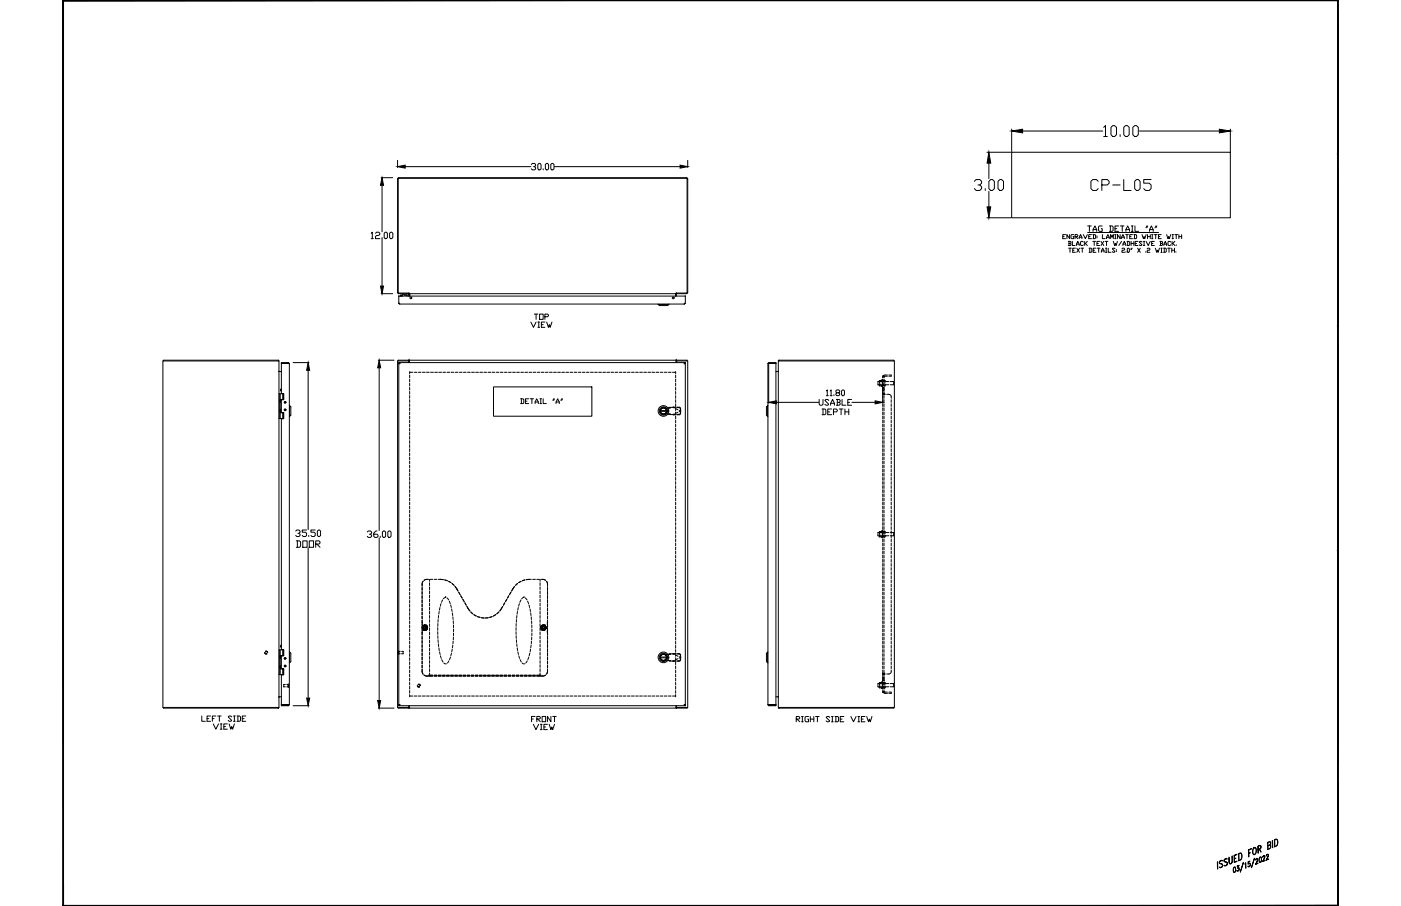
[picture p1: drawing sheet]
<svg xmlns="http://www.w3.org/2000/svg" width="864mm" height="559mm" viewBox="0 0 864 559" stroke-linecap="round" stroke-linejoin="round" font-family="sans-serif">
<defs><g id="words">
<text font-size="11" x="672" y="119">CP-L05</text>
<text font-size="6.6" x="490" y="446">RIGHT SIDE VIEW</text>
<text font-size="6.2" x="320" y="250">DETAIL &quot;A&quot;</text>
</g></defs>
<!-- layer: DIMENSIONS -->
<g fill="none" stroke="#000" stroke-width=".62">
<path d="M245 99v4M424 99v4M235 110h7M236 114v29M250 103h77M327 101h1h2v1l-1 1M330 103v2h-2l-1-1M332 101h2v3l-1 1-1-1zM335 104v1M336 101h1h1v3l-1 1-1-1zM340 101h2v3l-1 1-1-1v-3zM342 103h77"/>
<path d="M229 144v-1v4M229 147h1M231 144l1-1h1l1 1-1 1h-1l-1 1v1h3M236 147h.1M236 147v29M237 143l2 1v3h-1h-1v-3zM240 144l1-1 1 1v3h-1h-1zM235 181h7M327 199l2 3 1-3M329 194h3M330 194v3M332 199h1"/>
<path d="M332 199v3M333 194h2v3h-2zM336 195h2v-1h-2v3M336 199h-2v3h2M337 199l1 3 1-2v2l1-3M332 202h1M334 200h1M181 224h10M190 228v99M233 222h10M234 227v100M474 225v24"/>
<path d="M544 239v10M479 248h26M505 246v3l1 1 1-1v-3M507 252h1l1 1v2l-2 1M507 252v4M509 241l1-1v4M509 244h2M510 254h1M511 247l-1-1-2 1 3 2-1 1-2-1M512 241v-1v4M512 244h1M512 250l1-4 1 4"/>
<path d="M512 249h2M513 252h-3v4h3M514 254h2v-1v-1h-2v4M514 243v1M516 246h1l1 1-1 1M516 242l-1-1 2-1 1 2-3 1 1 1 2-1-1-1M516 248h1l1 1-1 1h-1M516 246v4M517 252h3M518 252v4M519 241v-1l2 1v2l-1 1-1-1zM519 246v4h2"/>
<path d="M521 254h2M521 252v4M523 248h1M523 252v4M525 246h-2v4h2M525 248h14M182 328l1-1h1l1 1-1 1M183 334h2v3v1h-2M183 334v4M184 329l1 1-1 1h-1l-1-1M187 334h2v4h-2zM189 327h-3v1h2l1 1v1l-1 1h-1l-1-1"/>
<path d="M190 338v93M190 330v1M191 334h2v4h-2zM194 327h-2v1h2v1v1v1h-2v-1M195 336h2v-2h-2v4M195 336l2 2M196 328v-1l2 1v2l-1 1-1-1zM226 328l1-1h1l1 1v1h-1M228 329l1 1-1 1h-1h-1M232 327l-2 2v2h1h1l1-1-1-1h-2M234 332v100M234 331h.1"/>
<path d="M236 328v-1l2 1v3h-1h-1zM239 328l1-1 1 1v3h-1h-1zM181 435h10M233 437h10M124 442v3h3M128 443h1M130 442h-2v3h2M131 443h1M131 446l2 4 2-4M133 442h-2v3M134 442h2M135 442v3"/>
<path d="M136 446h1M136 450h1M136 446v4M138 448h1M140 446h-2v4h2M141 446l1 4 1-2v2l1-4M143 442h-1h-1l2 2-1 1-1-1M144 445h1M144 442h1M144 442v3M146 442h2v2v1h-2M147 442v3"/>
<path d="M149 443h1M152 442h-3v3h3M328 443h1M329 447l1 3 2-3M330 442h-2v3M331 443h2v-1h-2v3M331 443l2 2M333 447h1M333 450h1M334 447v3M334 442h2v3h-2zM335 448h1"/>
<path d="M337 447h-2v3h2M339 447l1 3v-2l1 2 1-3M340 442v3l-3-3v3M341 442h2M342 442v3"/>
</g>
<!-- layer: 0 -->
<path d="M236 110v4h-1zM245 103l5-1v2zM419 102l5 1-5 1zM235 176h1v5zM190 224l1 4h-2zM234 222l1 5h-2zM474 248l5-1v2zM539 247l5 1-5 1zM189 431h2l-1 4zM233 432h2l-1 5z" fill="#000" stroke="#000" stroke-width=".62"/>
<g fill="none" stroke="#000" stroke-width=".62">
<path d="M39 0h786v559h-786zM246 110h-1v70v1h178l1-1M246 110h177h1v70M246 187v1M246 187h.1M246 183v4M246 183h176M246 183h.1M246 187v1h176M247 182v1M247 182h1M247 182h.1"/>
<path d="M248 182v1M248 181l1 1h2M249 182h.1M251 182h-1M251 182v1M252 181h.1M252 181h-6l-1-1 1-70h177h1v70l-1 1h-6M252 181v2M253 181v2M406 188h6M406 188h.1M412 188h.1"/>
<path d="M416 181v2zM417 181h.1M417 181v2M422 183h.1M422 187h.1M422 187v1M422 183v4v1M100 223h72v213h-72zM172 222h.1M172 222h-71v1M172 222v1M172 229h.1"/>
<path d="M172 229h1M173 240v1zM173 224h.1M173 224h5M178 224h.1M178 224h-5v18l2 1M178 224v211M245 223v-1h179v1M246 224v211M246 224h.1M246 224h176M252 223v1"/>
<path d="M252 223h-7v213h7M252 223v-1v2M252 223h.1M417 222v2M417 223h.1M417 223h7v213h-7M422 224h.1M422 224v211M473 224v211M474 224h-1M474 224h4M474 224h.1"/>
<path d="M474 224h4v211h-4M478 224h.1M478 229h2M480 229h.1M480 229h-1M480 223h71v213h-71M480 223v213M480 222v1M480 222h.1M480 222h71v1M172 243h3v3h-2M172 243v15"/>
<path d="M173 247h.1M173 253h.1M173 247v1M173 253v1M173 243v15M173 255h2v3h-3M173 254h.1M173 241h.1M174 258l-1 142 2 1M174 258h1M174 246v1M174 254v1"/>
<path d="M174 243v3M174 255v3M175 258h.1M175 246l-2 1v7l2 1M175 243v3M175 255v3M178 250l1 1v5v1M178 257h1M179 250v7M407 253h4a1.9 1.9 0 0 0-3-1 1.9 1.9 0 0 0 0 3 1.9 1.9 0 0 0 3-1h-4M473 257h.1M473 250l-1 1v5l1 1"/>
<path d="M473 250v7M473 250h.1M173 399h.1M173 398v1zM172 401h3v3h-2M172 401v15M173 411h.1M173 405v1M173 411v1M173 413h2v3h-3M173 401v15M173 405v7l2 1"/>
<path d="M174 404l-1 1M174 405h1M174 404v1M174 412v1M174 401v3M174 413v3M175 416h-2v19h5M175 404h.1M175 401v3M175 413v3M178 409h1M178 402h1"/>
<path d="M179 402v1v5v1M179 402v7M407 405h4a1.9 1.9 0 0 0-3-1 1.9 1.9 0 0 0 0 3 1.9 1.9 0 0 0 3-1h-4M473 409h.1M473 402h.1M473 402l-1 1v5l1 1M473 402v7M101 436v1h71M172 437h.1M172 436v1M172 430h.1M172 430h1"/>
<path d="M173 435h.1M178 435h-5h5M178 435h.1M245 436v1h179v-1M246 435h.1M246 435h176M252 435v1M252 436h.1M252 435v2v-1M417 436h.1M417 435v2M422 435h.1"/>
<path d="M473 435h5h-4M473 435h1M474 435h.1M478 430h2M478 435h.1M479 430h1M480 430h.1M480 436v1M480 437h.1M551 436v1h-71M784 518v5zM786 518h1a2.7 2.7 0 0 1 1 2 2.7 2.7 0 0 1-2 2z"/>
<path d="M786 518h1a2.5 2.5 0 0 1-1 4zM750 532v4zM752 531h1h1a1.1 1.1 0 0 0-2 0 1.1 1.1 0 0 0 0 2h1a1.3 1.3 0 0 1 1 2 1.3 1.3 0 0 1-2 0 1.2 1.2 0 0 0 1 0 1.2 1.2 0 0 0 0-2h-1zM755 530l1-1 1 1a1.1 1.1 0 0 0-2 0 1.1 1.1 0 0 0 0 1 1.4 1.4 0 0 1 2 2 1.3 1.3 0 0 1-2 1 1.2 1.2 0 0 0 1-1 1.2 1.2 0 0 0 0-1l-1-1zM758 529v3v1l1-1 1-4v4l-2 1v-1zM760 535h1a1.8 1.8 0 0 1 1 2 1.8 1.8 0 0 1-1 1zM761 535l-1 3h1M761 528l1-1-1 1v4l2-1-2 1zM761 530l1-1-1 1M761 535v3M761 535h-1M763 537h.1"/>
<path d="M763 535l1 1M763 535a1.1 1.1 0 0 1 1 2 1 1 0 0 1-2 0h1l1-1M763 535l1 1-1 1M763 526h1a2.7 2.7 0 0 1 2 3 2.7 2.7 0 0 1-2 2zM764 527v-1a2.5 2.5 0 0 1 0 5zM764 534h-1h1l-1 1M764 534l-1 1M766 532l-2 6zM768 532v3v-3l-1 1zM769 534l1 1M770 524l1-1-1 1v5zM770 526h1h-1"/>
<path d="M770 532l1 1-1 1M771 533h-1h-1v-2h2l-1 1-1 1 1-1a1.1 1.1 0 0 1 1 2 1 1 0 0 1-2 0h1h1M773 523a2.3 2.3 0 0 1 0 4l-1-2zM773 523h1a2.7 2.7 0 0 1-1 4 4 4 0 0 1 0-4zM773 529l-2 6zM774 533l2-1-2 1 1-3-1 1a.7 .7 0 0 1 0-1 .7 .7 0 0 1 1 0l-1 3M776 524l1-1v-1h-1v4l-1-4 2-1v2l-1 1M776 524l1 2zM776 529h1a1.8 1.8 0 0 1 1 1 1.8 1.8 0 0 1-2 2zM777 529v3M777 529h-1M777 531l-1 1"/>
<path d="M778 531h2h-2l1-3-1 1a.7 .7 0 0 1 1-1 .7 .7 0 0 1 1 0l-2 3M781 527h1v1l-1 2h1l-2 1 2-3-1-1v1zM782 522l1-1v-2l-1 1v4l1-2v-1l-1 1M783 521v1v1l-2 1v-4l2-1v1v1"/>
<circle cx="253" cy="184" r=".6"/>
<circle cx="415" cy="184" r=".6"/>
<circle cx="176" cy="248" r=".5"/>
<circle cx="176" cy="253" r=".5"/>
<circle cx="409" cy="253" r="3"/>
<circle cx="409" cy="253" r="2"/>
<circle cx="409" cy="253" r="2.6"/>
<circle cx="409" cy="253" r="1.9"/>
<circle cx="176" cy="406" r=".5"/>
<circle cx="176" cy="411" r=".5"/>
<circle cx="409" cy="405" r="3"/>
<circle cx="409" cy="405" r="2"/>
<circle cx="409" cy="405" r="2.6"/>
<circle cx="409" cy="405" r="1.9"/>
</g>
<g fill="#000">
<circle cx="252" cy="222" r=".3"/>
<circle cx="417" cy="222" r=".3"/>
<circle cx="173" cy="253" r=".3"/>
<circle cx="173" cy="247" r=".3"/>
<circle cx="173" cy="248" r=".3"/>
<circle cx="173" cy="254" r=".3"/>
<circle cx="173" cy="411" r=".3"/>
<circle cx="173" cy="405" r=".3"/>
<circle cx="173" cy="412" r=".3"/>
<circle cx="173" cy="406" r=".3"/>
<circle cx="252" cy="437" r=".3"/>
<circle cx="417" cy="437" r=".3"/>
</g>
<!-- layer: DEFAULT_2 -->
<g fill="none" stroke="#000" stroke-width=".62">
<path d="M253 229v2M253 231v2M253 234v2M253 236v2M253 239v2M253 230h1M255 230h2M258 230h2M260 230h2M263 230h2M265 230h2M268 230h2"/>
<path d="M270 230h2M273 230h2M276 230h1M278 230h2M281 230h1M283 230h2M286 230h1M288 230h2M291 230h1M293 230h2M296 230h1M298 230h2"/>
<path d="M301 230h2M303 230h2M306 230h2M308 230h2M311 230h2M313 230h2M316 230h2M319 230h1M321 230h2M324 230h1M326 230h2M329 230h1"/>
<path d="M331 230h2M334 230h1M336 230h2M339 230h1M341 230h2M344 230h1M346 230h2M349 230h2M351 230h2M354 230h2M356 230h2M359 230h2"/>
<path d="M361 230h2M364 230h2M367 230h1M369 230h2M372 230h1M374 230h2M377 230h1M379 230h2M382 230h1M384 230h2M387 230h1M389 230h2"/>
<path d="M392 230h1M394 230h2M397 230h2M399 230h2M402 230h2M404 230h2M407 230h2M409 230h2M412 230h2M415 230h1M416 229v2M416 231v2"/>
<path d="M416 234v2M416 236v2M416 239v2M541 235v2M542 238h.1M542 235h.1M542 238h2M542 235h2M543 238h1M544 235h-1M544 238h.1M544 235h-2v3"/>
<path d="M544 234h.1M544 234v2M544 237v1M544 234v1M544 237l-2 1M544 235v2M544 232h.1M544 235h.1M544 232v1M544 236v2M544 239v2M544 232h1"/>
<path d="M545 232h.1M545 236v2l1-1M545 235l1 1M545 232v1M545 234v2M545 239v2M546 235h.1M546 237v1M547 231h-2l-1 2M547 232h-2v1M548 231h1v1h-1M551 235v2"/>
<path d="M253 241v2M253 244v2M253 247v1M253 249v2M253 252v1M253 254v2M253 257v1M253 259v2M407 253v1M408 255h4M412 255h1M412 255h.1"/>
<path d="M412 252h-4M412 252h.1M412 255l3 1M412 252h1M413 252h-1M413 255v1M413 251v1M415 256h.1M415 251l-3 1M415 251l1 1M415 251h.1M415 251h1"/>
<path d="M416 255l-1 1M416 256h-1M416 252l2 1M416 254v2h-1M416 241v2M416 244v2M416 247v1M416 249v2M416 252v1M416 257v1M416 259v2M417 251h2v1v3l-2 1"/>
<path d="M417 251h2l1 2M418 254l-2 1M419 253h.1M419 253l1 1M419 253v1M420 253h-1M420 254l-1 2h-2M544 243h.1M544 241v2M544 244v2M544 247v1M544 249v2"/>
<path d="M544 252v1M544 254v2M544 257v1M544 259v2M544 243h1M544 243h2M545 243h.1M545 241v2M545 244v2M545 247v1M545 249v2M545 252v1"/>
<path d="M545 254v2M545 257v1M545 259v2M547 243l2 1v2M549 247v1M549 249v2M549 252v1M549 254v2M549 257v1M549 259v2M253 262v1M253 264v2"/>
<path d="M253 267v1M253 269v2M253 272v1M253 274v2M253 277v2M253 279v2M416 262v1M416 264v2M416 267v1M416 269v2M416 272v1M416 274v2"/>
<path d="M416 277v2M416 279v2M544 262v1M544 264v2M544 267v1M544 269v2M544 272v1M544 274v2M544 277v2M544 279v2M545 262v1M545 264v2"/>
<path d="M545 267v1M545 269v2M545 272v1M545 274v2M545 277v2M545 279v2M549 262v1M549 264v2M549 267v1M549 269v2M549 272v1M549 274v2"/>
<path d="M549 277v2M549 279v2M253 282v2M253 284v2M253 287v2M253 289v2M253 292v2M253 295v1M253 297v2M253 300v1M416 282v2M416 284v2"/>
<path d="M416 287v2M416 289v2M416 292v2M416 295v1M416 297v2M416 300v1M544 282v2M544 284v2M544 287v2M544 289v2M544 292v2M544 295v1"/>
<path d="M544 297v2M544 300v1M545 282v2M545 284v2M545 287v2M545 289v2M545 292v2M545 295v1M545 297v2M545 300v1M549 282v2M549 284v2"/>
<path d="M549 287v2M549 289v2M549 292v2M549 295v1M549 297v2M549 300v1M253 302v2M253 305v1M253 307v2M253 310v1M253 312v2M253 315v1"/>
<path d="M253 317v2M253 320v1M416 302v2M416 305v1M416 307v2M416 310v1M416 312v2M416 315v1M416 317v2M416 320v1M544 302v2M544 305v1"/>
<path d="M544 307v2M544 310v1M544 312v2M544 315v1M544 317v2M544 320v1M545 302v2M545 305v1M545 307v2M545 310v1M545 312v2M545 315v1"/>
<path d="M545 317v2M545 320v1M549 302v2M549 305v1M549 307v2M549 310v1M549 312v2M549 315v1M549 317v2M549 320v1M253 322v2M253 325v2"/>
<path d="M253 327v2M253 330v2M253 332v2M253 335v2M253 337v2M253 340v2M416 322v2M416 325v2M416 327v2M416 330v2M416 332v2M416 335v2"/>
<path d="M416 337v2M416 340v2M541 328v3M542 328v3h2M542 328h2M542 328h.1M542 331h2M542 331h.1M543 331h1M544 328h-1M544 331v1M544 327v2"/>
<path d="M544 330v2M544 327v1M544 331h.1M544 328v3M544 322v2M544 325v2M544 332v2M544 335v2M544 337v2M544 340v2M544 328h.1M545 328l1 1"/>
<path d="M545 322v2M545 325v2M545 327v2M545 330v2M545 332v2M545 335v2M545 337v2M545 340v2M546 330l-1 1M546 328h.1M546 330v1M549 322v2"/>
<path d="M549 325v2M549 327v2M549 330v2M549 332v2M549 335v2M549 337v2M549 340v2M551 328v2M253 343v1M253 345v2M253 348v1M253 350v2"/>
<path d="M253 353v1M253 355v2M253 358v1M261 359l-1 3M264 357l-3 1M265 357v2M265 359v2M265 357h2M268 357h1M270 357l3 1-2-1M274 358h2M277 359h1"/>
<path d="M279 360l1 1M319 360l-1 1M321 359h-1M322 358h2zM327 357l-3 1M328 357h2M331 357h2M333 357v2M333 359v2M333 357l3 1-2-1M416 343v1M416 345v2"/>
<path d="M416 348v1M416 350v2M416 353v1M416 355v2M416 358v1M544 343v1M544 345v2M544 348v1M544 350v2M544 353v1M544 355v2M544 358v1"/>
<path d="M545 343v1M545 345v2M545 348v1M545 350v2M545 353v1M545 355v2M545 358v1M549 343v1M549 345v2M549 348v1M549 350v2M549 353v1"/>
<path d="M549 355v2M549 358v1M253 360v2M253 363v1M253 365v2M253 368v1M253 370v2M253 373v2M253 375v2M253 378v2M260 362v2M260 365v2"/>
<path d="M260 367v2M260 370v2M260 372v2M260 375v2M260 377v2M265 362v2M265 364v2M265 367v2M265 370v1M265 372v2M265 375v1M265 377v2"/>
<path d="M265 380v1M270 380v1M271 377l-1 2M271 375v1M272 372l-1 2M273 370l-1 2M275 368l-2 1M275 369l2 1M277 371l1 1M278 373v2M278 376l1 1M279 378v2"/>
<path d="M280 362l2 3M283 365l1 2M284 367l1 2M285 370l1 1M287 372v1M288 374l2 3M290 377l1 2M292 379l2 1zM306 379l-2 1M306 378l2-1zM310 374l-2 3M311 372l-1 1"/>
<path d="M312 370v1M314 367l-1 2M315 365l-1 2M317 362l-2 3M319 380l-1 1M319 377v2M319 375v1M320 372v2M321 370l-1 2M323 368l-1 1M324 369l1 1M325 371l1 1"/>
<path d="M326 373v2M327 376v1M327 378v2M333 362v2M333 364v2M333 367v2M333 370v1M333 372v2M333 375v1M333 377v2M333 380v1M337 362v2"/>
<path d="M337 365v2M337 367v2M337 370v2M337 373v1M337 375v2M337 378v1M338 361l-1-2v3M338 362v2M338 365v2M338 367v2M338 370v2M338 372v2"/>
<path d="M338 375v2M338 377v2M416 360v2M416 363v1M416 365v2M416 368v1M416 370v2M416 373v2M416 375v2M416 378v2M544 360v2M544 363v1"/>
<path d="M544 365v2M544 368v1M544 370v2M544 373v2M544 375v2M544 378v2M545 360v2M545 363v1M545 365v2M545 368v1M545 370v2M545 373v2"/>
<path d="M545 375v2M545 378v2M549 360v2M549 363v1M549 365v2M549 368v1M549 370v2M549 373v2M549 375v2M549 378v2M253 380v2M253 383v2"/>
<path d="M253 385v2M253 388v2M253 391v1M253 393v2M253 396v1M253 398v2M260 380v2M260 383v1M260 390v2M260 384h.1M260 390h.1M260 393v1"/>
<path d="M260 395v2M260 398v1M260 387l1 2M260 384v6M260 387h.1M260 387h1M260 388h.1M261 388h.1M261 386v1M261 386h.1M261 387h.1M261 387h-1"/>
<path d="M261 387v1h1M261 387h-1h1M261 388h1M261 387l-1 1M261 387v1M261 387l1 1M261 386h1M261 389h.1M261 388v1M261 386h1l1 1M262 386h.1M262 386h-1"/>
<path d="M262 387h1M262 388l-1 1M262 388l-1 1 1-1M262 386l2 1M262 388h.1M262 389h.1M262 388v1M262 385l-2 1M262 386l-1 1M262 386l1 1M262 388l1 1M262 388h1"/>
<path d="M262 386h1M263 388h.1M263 386h.1M263 386h-1M263 388h-1M263 386h-2v1v1h2v-1M263 387h.1M263 389h.1M263 386v1M263 387v1M263 386l1 1M263 388l-1 1"/>
<path d="M263 387h1M264 388h-2M264 387h-1M264 387h.1M265 382v2M265 385v1M265 387v2M265 390v1M265 392v2M265 395v1M265 397v2M265 400v2"/>
<path d="M270 387v2M270 390v1M270 392v2M270 385v1M270 395v1M270 382v2M270 397v2M271 400v1M279 398v2M279 380v2M279 395v2M279 383v2"/>
<path d="M279 393v2M280 385v2M280 390v2M280 388v2M294 380l2 1M297 381h1zM299 381h2zM303 380l-1 1M318 390v1M318 387v2M318 392v2M318 385v1"/>
<path d="M318 395v1M318 382v2M319 397v2M319 400v1M327 398v2M327 380l1 2M328 395l-1 2M328 383v2M328 393v2M328 385v2M328 390v2M328 388v2"/>
<path d="M333 382v2M333 385v1M333 387v2M333 390v1M333 392v2M333 395v1M333 397v2M333 400v2M333 387l1 2M333 387h.1M333 387h1M333 388l1-1z"/>
<path d="M334 386v1M334 388h.1M334 386l-1 1M334 386h.1M334 387h-1M334 387h.1M334 387l1 1M334 386h1M334 387h-1h1M334 388h1M334 387v1M334 386h2v1v1h-2v-1z"/>
<path d="M334 389h.1M335 386l1 1M335 389h.1M335 388l-1 1M335 386h.1M335 387h1M335 386l-1 1M335 388v1M335 386l2 1M335 388h.1M335 385l-1 1M335 388l1 1"/>
<path d="M335 386h1M335 388h1M336 388h.1M336 386h.1M336 386h-1M336 388h-1M336 387h.1M336 389h.1M336 387v1M336 387h1M336 386l1 1M336 386v1"/>
<path d="M336 388l-1 1M336 388h1M337 387h-1M337 387h.1M337 388h-1M337 388h-2M337 389v3M337 386v2M337 383v2M337 380v2M337 393v1M337 395v2"/>
<path d="M337 398v1M338 380v2M338 383v1M338 385v2M338 388v1M338 390v2M338 393v1M338 395v2M338 398v1M416 380v2M416 383v2M416 385v2"/>
<path d="M416 388v2M416 391v1M416 393v2M416 396v1M416 398v2M544 380v2M544 383v2M544 385v2M544 388v2M544 391v1M544 393v2M544 396v1"/>
<path d="M544 398v2M545 380v2M545 383v2M545 385v2M545 388v2M545 391v1M545 393v2M545 396v1M545 398v2M549 380v2M549 383v2M549 385v2"/>
<path d="M549 388v2M549 391v1M549 393v2M549 396v1M549 398v2M163 403h1h1M163 403h1M164 402l1 1M246 402v1zM248 403h.1M248 402h.1M248 402v1"/>
<path d="M253 401v1M253 403v2M253 406v1M253 408v2M253 411v1M253 413v2M253 416v1M253 418v2M260 413l1 3M260 400v2M260 403v1M260 405v2"/>
<path d="M260 408v1M260 410v2M261 416l2 1h4M264 416l1 1M265 415v2M265 402v2M265 405v2M265 407v2M265 410v2M265 412v2M265 417h2M267 416l-2 1"/>
<path d="M268 417h1M268 416h1M270 417h2M270 416h2M271 402v2M271 404l1 2M272 407l1 1M273 417h1M273 416h1M274 409h1M275 417h2M275 416h2"/>
<path d="M277 408l-1 1M278 405l-1 2M278 417h1M278 416h1M278 403v1M279 400l-1 2M280 417h2M280 416h2M283 417h2M283 416h2M285 417h2M285 416h2"/>
<path d="M288 417h2M288 416h2M290 417h2M290 416h2M293 417h2M293 416h2M295 417h2M295 416h2M298 417h2M298 416h2M301 417h1M301 416h1"/>
<path d="M303 417h2M303 416h2M306 417h1M306 416h1M308 417h2M308 416h2M311 417h1M311 416h1M313 417h2M313 416h2M316 417h1M316 416h1"/>
<path d="M318 417h2M318 416h2M319 402l1 2M320 404v2M321 407v1M321 417h1M321 416h1M322 409h1M323 417h2M323 416h2M325 408l-1 1M326 417h1"/>
<path d="M326 416h1M326 405l-1 2M327 403l-1 1M327 400v2M328 417h2M328 416h2M331 416l2 1M331 417h2M333 415v2M333 402v2M333 405v2M333 407v2"/>
<path d="M333 410v2M333 412v2M333 417h2M334 416l-1 1h-2h4M336 416l-1 1M337 413v3M337 400v2M337 403v1M337 405v2M337 408v1M337 410v2M338 413l-1 3"/>
<path d="M338 400v2M338 403v1M338 405v2M338 408v1M338 410v2M407 405v1M408 407h4M412 407h1M412 407h.1M412 404h-4M412 404h.1M412 407l3 1"/>
<path d="M412 404h1M413 404h-1M413 407v1M413 403v1M415 408h.1M415 403l-3 1M415 403l1 1M415 403h.1M415 403h1M416 407l-1 1M416 408h-1M416 404l2 1"/>
<path d="M416 401v1M416 403v2M416 406v1M416 408v2M416 411v1M416 413v2M416 416v1M416 418v2M417 403l2 1v1M417 403h2l1 2M418 406l-2 1M419 405h.1"/>
<path d="M419 405l1 1M419 405v1M420 406l-1 1-2 1M420 406l-1 2h-2M420 405h-1M544 401v1M544 403v2M544 406v1M544 408v2M544 411v1M544 413v2M544 416v1"/>
<path d="M544 418v2M544 416h1M544 416h.1M544 416h2M545 401v1M545 403v2M545 406v1M545 408v2M545 411v1M545 413v2M545 418v2M545 416v1"/>
<path d="M545 416h.1M549 413v2l-2 1M549 401v1M549 403v2M549 406v1M549 408v2M549 411v1M175 424h.1M175 422v2M175 422h.1M178 422v2zM253 421v2"/>
<path d="M253 423v2M253 426v2M253 428v2M253 429h1M255 429h2M257 423l1 1h1M257 423l2 1M258 422h1v1M258 422l1 1M258 429h2M260 429h2M263 429h2"/>
<path d="M265 429h2M268 429h2M270 429h2M273 429h2M276 429h1M278 429h2M281 429h1M283 429h2M286 429h1M288 429h2M291 429h1M293 429h2"/>
<path d="M296 429h1M298 429h2M301 429h2M303 429h2M306 429h2M308 429h2M311 429h2M313 429h2M316 429h2M319 429h1M321 429h2M324 429h1"/>
<path d="M326 429h2M329 429h1M331 429h2M334 429h1M336 429h2M339 429h1M341 429h2M344 429h1M346 429h2M349 429h2M351 429h2M354 429h2"/>
<path d="M356 429h2M359 429h2M361 429h2M364 429h2M367 429h1M369 429h2M372 429h1M374 429h2M377 429h1M379 429h2M382 429h1M384 429h2"/>
<path d="M387 429h1M389 429h2M392 429h1M394 429h2M397 429h2M399 429h2M402 429h2M404 429h2M407 429h2M409 429h2M412 429h2M415 429h1"/>
<path d="M416 421v2M416 423v2M416 426v2M416 428v2M541 422v2M542 424h.1M542 421l2 1M542 421v3M542 421h.1M542 424h2M542 421h2M543 424l1 1"/>
<path d="M544 421h-1M544 420v1M544 420v2M544 423v2M544 424h.1M544 422v2M544 426l1 2h2M544 425h.1M544 427h1M544 421v2M544 426v1M544 421v1"/>
<path d="M545 427h.1M545 426v1h2M545 421l1 1M545 421v2M545 423v2M545 426v1M545 427h-1M546 421v1M546 423l-1 1M546 424h.1M548 427h1v1h-1M551 422v2"/>
</g>
<g fill="#000">
<circle cx="544" cy="243" r=".3"/>
<circle cx="545" cy="243" r=".3"/>
<circle cx="275" cy="368" r=".3"/>
<circle cx="323" cy="368" r=".3"/>
<circle cx="260" cy="387" r=".3"/>
<circle cx="260" cy="388" r=".3"/>
<circle cx="261" cy="388" r=".3"/>
<circle cx="261" cy="387" r=".3"/>
<circle cx="261" cy="389" r=".3"/>
<circle cx="261" cy="386" r=".3"/>
<circle cx="262" cy="386" r=".3"/>
<circle cx="262" cy="388" r=".3"/>
<circle cx="262" cy="389" r=".3"/>
<circle cx="263" cy="388" r=".3"/>
<circle cx="263" cy="387" r=".3"/>
<circle cx="263" cy="386" r=".3"/>
<circle cx="264" cy="387" r=".3"/>
<circle cx="333" cy="387" r=".3"/>
<circle cx="333" cy="388" r=".3"/>
<circle cx="334" cy="386" r=".3"/>
<circle cx="334" cy="388" r=".3"/>
<circle cx="334" cy="387" r=".3"/>
<circle cx="334" cy="389" r=".3"/>
<circle cx="335" cy="386" r=".3"/>
<circle cx="335" cy="388" r=".3"/>
<circle cx="335" cy="389" r=".3"/>
<circle cx="336" cy="388" r=".3"/>
<circle cx="336" cy="387" r=".3"/>
<circle cx="336" cy="386" r=".3"/>
<circle cx="337" cy="387" r=".3"/>
<circle cx="337" cy="390" r=".3"/>
<circle cx="337" cy="384" r=".3"/>
<circle cx="544" cy="416" r=".3"/>
<circle cx="545" cy="416" r=".3"/>
</g>
<!-- layer: 02___PRT_ALL_AXES -->
<g fill="none" stroke="#000" stroke-width=".62">
<path d="M541 237h2M541 235h2M544 237h1M544 235h1M544 236v-1h1v1M544 237v1h1v-1M544 239h1v2h-1zM546 237h2M546 235h2M549 237h2M549 235h2M541 331h2"/>
<path d="M541 328h2M544 331h1M544 328h1M544 330v1h1v-1M544 329v-1h1v1M546 330h2M546 328h2M549 330h2M549 328h2M163 403h1M164 402l1 1M247 402h-1v1h1"/>
<path d="M248 403h.1M248 402h.1M544 418h1v2h-1zM544 420h1M544 418h1M175 424h1M175 422h1M177 422h1v2h-1M257 423l2 1M258 422l1 1M541 424h2M541 422h2"/>
<path d="M544 424h1M544 422h1M544 423v1h1v-1M544 422v-1h1v1M546 424h2M546 422h2M549 424h2M549 422h2"/>
</g>
<!-- layer: TAGS -->
<path d="M624 94h134v40h-134zM304 239h61v18h-61z" fill="none" stroke="#000" stroke-width=".62"/>
<!-- layer: TB-TITLEBLK1 -->
<g fill="#000" stroke="#000" stroke-width=".62">
<path d="M824 340h1z"/>
<path d="M824 0l1 96zM824 0l1 96z"/>
<path d="M824 95l1 1zM824 95l1 107zM824 95l1 107z"/>
<path d="M824 201l1 1zM824 201l1 139zM824 201l1 139z"/>
<path d="M824 340v143zM825 340l-1 143z"/>
<path d="M824 483v42zM825 483l-1 42z"/>
<path d="M824 524l1 35zM824 524l1 35z"/>
<path d="M39 559l786-1zM39 559l786-1zM39 0v559zM39 0v558zM39 0h786zM39 0h786z"/>
</g>
<circle cx="825" cy="0" r=".3" fill="#000"/>
<!-- layer: TEXT -->
<g fill="none" stroke="#000" stroke-width=".62">
<path d="M670 139h3M672 139v4M679 139h-1l-1 1v2l1 1h1v-2M684 139h2v1v2v1h-2M684 139v4M690 139h-3v4h3M691 139h2M692 139v4M697 139h2M698 139v4M700 139v4h2M707 139l-1 1"/>
<path d="M707 139v1M713 139l-1 1M713 139v1M655 146h1M657 145h-2v2h2M658 149h2v1M659 153h1M659 150h1v1h-2M659 149v2M659 145v2l-1-2v2M660 153v3M661 149v2h2"/>
<path d="M661 154h1M662 145h-2l1 2h1v-1h-1M663 146h1v-1h-1v2M663 153h-2v3h2M663 146l1 1M664 151v-2l1 2M664 151h1M664 153l1 3M665 147l1-2 1 2M665 146h2M665 153l-1 3M666 153h2"/>
<path d="M667 153v3M668 145l1 2 1-2M668 149h-1h-1v2h2M669 149v2M669 150l1 1M670 149l-1 1M670 143h44M671 146h1M671 153l2 1v1l-2 1M672 153v3M673 145h-2v2h2M674 145h1v2h-1"/>
<path d="M674 149h1M674 143l1-4 1 4M674 142h2M674 154h1M674 145v2M674 149v2M676 153h-2v3h2M676 145v1M676 146v1M676 150h1M676 153h2M677 153v3"/>
<path d="M678 149h-2v2h2M679 149l1 2M679 156l1-3 1 3M679 155h2M680 145v2h1M680 149l-1 2M681 149h2M681 153h1M681 156h1M682 153v3M682 147l1-2 1 2M682 146h2"/>
<path d="M682 149v2M683 153v3h2M685 147v-2v1l1-1v2M686 149l1 2 1-1v1l1-2M687 147h1M687 145h1M687 141h1M687 154l-1-1v1l1 1v1l-1-1M688 145v2M688 154h.1M688 155h.1M690 145v2l-1-2v2"/>
<path d="M691 147l1-2 1 2M691 146h2M691 149l-1 2M692 154v-1l1 1-1 1v1h1M692 151l1-2 1 2M692 151h2M694 145h2M694 143l1-4 1 4M694 142h2M694 155v1M695 149h1v2h-1M695 145v2"/>
<path d="M695 149v2M695 153l1 1v2l-1-1zM696 146h1M697 150h2M697 149v2M697 143h2M697 153v1M698 153l-1 1M698 145h-2v2h2M699 145h2v2h-2M699 149v2M699 145v2"/>
<path d="M700 150h1M701 153l2 3M701 149h-1v2h1M703 153l-2 3M704 145l1 2v-1l1 1 1-2M704 149h-1h-1l2 2h-2M705 149h1M705 151h1M705 149v2M706 155v1M707 149l1 2 1-2M707 154l1-1 1 1h-1l-1 1v1h2"/>
<path d="M707 146h2M707 145v2M709 143l1-4 1 4M709 142h2M709 145v2M710 147h1M710 145h1M710 150h1M710 145v2M712 149h-2v2h2M712 145h1M712 153l1 3v-2l1 2 1-3"/>
<path d="M712 145v2M714 146h1M715 149h1h1l-1 1M715 150h1l1 1h-2M715 149v2M716 153h.1M716 156h.1M716 145h-2v2h2M716 153v3M717 153l2 1v1l-2 1M717 151l1-2 1 2M717 151h2"/>
<path d="M718 153v3M719 145l1 2v-1l1 1 1-2M720 153h1M721 153v3M722 149h-1h-1v2h2M722 154h2M722 153v3M723 147h.1M723 145h.1M723 149v2M723 145v2M723 150l1 1"/>
<path d="M724 153v3M724 149l-1 1M724 145h2M725 155v1M725 145v2M725 151h.1M727 146h1M727 145v2M728 145v2"/>
</g>
<!-- layer: LOC -->
<g fill="none" stroke="#000" stroke-width=".62">
<path d="M624 80v13M680 79l1-2v7M686 77h1l1 2v4l-1 1h-1l-1-1v-4zM693 79l1-2h1l1 2v4l-1 1h-1l-1-1zM698 79l1-2h2l1 2v4l-1 1h-2l-1-1zM758 80v13M608 94h15M630 81h50M680 84h3M690 83v1M702 81h50M601 112l1-1h2l1 1v1l-1 1h-1"/>
<path d="M604 114l1 1v1l-1 1h-2l-1-1M607 116v1M610 112l1-1h1l1 1v4l-1 1h-1l-1-1zM610 101v9M610 118v10M615 112l1-1h1l2 1v4l-2 1h-1l-1-1zM608 134h15"/>
</g>
<path d="M624 81l6-1v2zM752 80l6 1-6 1zM610 94l1 7h-3zM608 128h3l-1 6z" fill="#000" stroke="#000" stroke-width=".62"/>
<use href="#words"/>
</svg>
